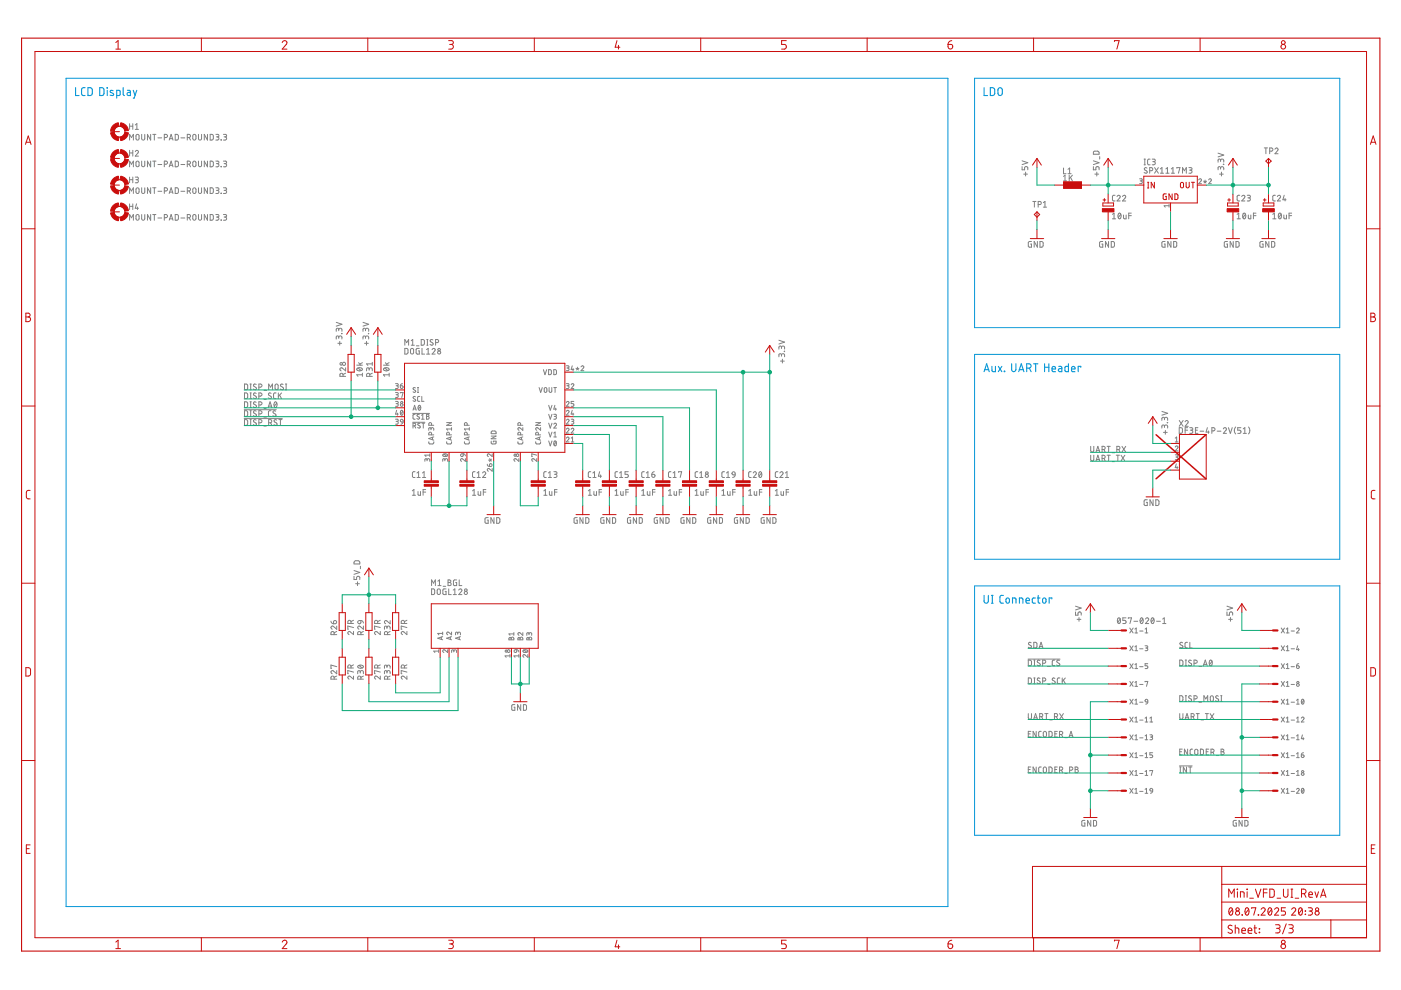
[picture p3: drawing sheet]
<svg xmlns="http://www.w3.org/2000/svg" width="297mm" height="210mm" viewBox="0 0 297 210" stroke-linecap="round" stroke-linejoin="round" font-family="sans-serif">
<path d="M14 16.6h187v175.6h-187zM206.6 16.6h77.5v52.9h-77.5zM206.6 75.1h77.5v43.5h-77.5zM206.6 124.2h77.5v52.9h-77.5z" fill="none" stroke="#0696d7" stroke-width=".21"/>
<g fill="none" stroke="#0696d7" stroke-width=".23">
<path d="M16 18.6v1.7h.8M18 18.6h-.5l-.2 .4v1l.2 .2 .5 .1M18.6 18.6h.7l.2 .3 .1 .9-.3 .4-.7 .1zM21.1 18.6h.7l.2 .3 .1 .9-.3 .4-.7 .1zM22.7 18.6l.1 .1zM22.7 19.2v1.1M24 19.2h-.5l-.2 .2 .7 .5 .1 .2-.2 .2-.6-.1M26.1 18.6v1.4l.3 .3M27 19.2h.6v.2v.9l-.5-.1-.2-.2 .1-.3 .6-.1M28.3 19.2l.3 1.1M29 19.2l-.6 1.6h-.1M208.6 18.6v1.7h.8"/>
<path d="M210 18.6h.6l.3 .3v.9l-.3 .4-.6 .1zM211.7 18.7l.3-.1 .4 .1 .1 1.1a.47 .47 0 0 1-.5 .5 .47 .47 0 0 1-.4-.5zM24.7 20.3l.6-.1 .2-.1-.1-.9h-.7v1.6M208.6 78.8l.6-1.7 .5 1.7M208.8 78.4h.8M210.3 77.7v.9l.3 .2h.5v-1.1M211.7 77.7l.7 1.1M212.4 77.7l-.7 1.1M212.9 78.7l.1 .1zM214.5 77.1v1.2a.46 .46 0 0 0 .4 .5 .46 .46 0 0 0 .5-.5v-1.2M216 78.8l.5-1.7 .6 1.7M216.1 78.4h.9"/>
<path d="M217.7 78.1h.4a.47 .47 0 0 0 .5-.5 .47 .47 0 0 0-.5-.5h-.4v1.7M218.2 78.1l.4 .7M219.1 77.1h.9M219.6 77.1v1.7M221.5 77.1v1.7M221.5 77.9h.9M222.4 77.1v1.7M223.1 78.2h.7a.38 .38 0 0 0-.3-.5 .38 .38 0 0 0-.4 .4v.6l.7 .1M224.5 77.7l.6 .2v.9l-.6-.1v-.4l.6-.2M226.5 77.1v1.7h-.5l-.2-.3v-.6l.2-.2h.5M227.2 78.2h.7a.38 .38 0 0 0-.2-.5 .38 .38 0 0 0-.5 .4l.1 .6 .6 .1M229.2 77.9v-.2h-.6v1.1"/>
<path d="M208.6 126.2v1.2a.46 .46 0 0 0 .5 .5 .46 .46 0 0 0 .4-.5v-1.2M210.2 127.9h.4M210.2 126.2h.4M210.4 126.2v1.7M212.7 126.2l-.5 .1-.2 .3v1.1l.2 .2h.5M213.4 126.9h.5l.1 .6a.37 .37 0 0 1-.4 .4 .37 .37 0 0 1-.3-.4zM214.7 127.9v-1.1l.7 .1v1M216.1 127.9v-1.1l.7 .1 .1 1M217.5 127.3h.8a.39 .39 0 0 0-.3-.5 .39 .39 0 0 0-.5 .3l.1 .7 .7 .1M219.5 126.8h-.5l-.1 .3v.7l.6 .1M219.9 126.8h.6M220.1 126.2v1.5l.4 .2"/>
<path d="M221.1 126.9h.6l.1 .6a.37 .37 0 0 1-.4 .4 .37 .37 0 0 1-.4-.4zM223 127v-.2h-.6v1.1"/>
</g>
<g fill="none" stroke="#808080" stroke-width=".21">
<path d="M27.5 26.2v1.2M27.5 29.7v-1.2l.4 .7 .4-.7v1.2M27.5 31.9v1.2M27.5 35.4v-1.2l.4 .6 .4-.6v1.2M27.5 37.5v1.3M27.5 26.8h.7M27.5 32.4h.7M27.5 38.1h.7M28.2 26.2v1.2M28.2 31.9v1.2M28.2 37.5v1.3M28.7 32.2a.33 .33 0 0 1 .4-.3 .33 .33 0 0 1 .2 .5l-.6 .7h.7"/>
<path d="M28.7 37.5l.5 .1 .1 .2v.2l-.5 .1M28.7 26.5l.3-.3v1.2M28.7 27.4h.7M29 28.6l.2-.1 .3 .2v.8l-.3 .2-.3-.2zM29 34.2h.2l.3 .2v.8l-.3 .1-.3-.1zM29 39.9l.2-.1 .3 .2v.8l-.3 .2-.3-.2zM29 38.1l.3 .1v.4l-.6 .2M30 28.5l.1 1 .2 .2 .4-.2v-1M30 34.2l.1 1 .2 .1 .4-.1v-1M30 39.8l.1 1 .2 .2 .4-.2v-1M31.9 28.5v1.2l-.6-1.2v1.2M31.9 34.2v1.2l-.6-1.2v1.2"/>
<path d="M31.9 39.8v1.2l-.6-1.2v1.2M32.4 28.5h.7M32.4 34.2h.7M32.4 39.8h.7M32.7 28.5v1.2M32.7 34.2v1.2M32.7 39.8v1.2M33.5 34.9h.8M33.5 29.2h.8M34.8 29.2l.6-.2 .1-.3-.2-.2h-.5v1.2M34.8 34.8l.6-.1 .1-.3-.2-.2h-.5v1.2M35.9 29.7l.4-1.2 .4 1.2"/>
<path d="M35.9 35.4l.4-1.2 .4 1.2M36 29.4h.6M36 35.1h.6M37.1 28.5h.5l.2 .2v.8l-.2 .2h-.5zM37.1 34.2h.5l.2 .2v.8l-.2 .1-.5 .1zM37.1 39.8h.5l.2 .2v.8l-.2 .2h-.5zM38.4 34.9h.8M38.4 29.2h.8M39.7 29.2l.6-.2v-.4l-.6-.1v1.2M39.7 34.8l.6-.1v-.4l-.6-.1v1.2M40.1 29.2l.3 .5M40.1 34.8l.3 .6"/>
<path d="M41 28.6h.4l.2 .2-.1 .7-.2 .2-.3-.1-.1-.2zM41 34.2h.4l.2 .3-.1 .7-.2 .1h-.3l-.1-.3zM41 39.9h.4l.2 .3-.1 .6-.2 .2h-.3l-.1-.3zM42.1 28.5v1l.2 .2 .4-.2v-1M42.1 34.2v1l.2 .1 .4-.1v-1M42.1 39.8v1l.2 .2 .4-.2v-1M44 28.5v1.2l-.7-1.2v1.2M44 34.2v1.2l-.7-1.2v1.2M44 39.8v1.2l-.7-1.2v1.2M44.6 28.5h.4l.2 .2v.7l-.2 .3h-.4zM44.6 34.2h.4l.2 .2v.6l-.2 .3-.4 .1zM44.6 39.8h.4l.2 .2v.7l-.2 .3h-.4z"/>
<path d="M45.8 28.5h.5l.1 .2-.1 .3h-.4M45.8 34.2h.5l.1 .2-.1 .3h-.4M45.8 39.8h.5l.1 .2v.3l-.5 .1M46.1 29l.3 .1v.3l-.2 .3h-.4M46.1 34.7l.3 .1v.4l-.6 .2M46.9 35.3h.1M46.9 29.7h.1M47.4 28.5h.5l.1 .2-.1 .3h-.4M47.4 34.2h.5l.1 .2-.1 .3h-.4M47.4 39.8h.5l.1 .2-.1 .3-.4 .1M47.7 29l.3 .1v.5l-.6 .1M47.7 34.7l.3 .1v.4l-.6 .2"/>
<path d="M216.7 35.3v.7h.5v-.4a.34 .34 0 0 1 .4-.3 .34 .34 0 0 1 .3 .3v.4M216.7 34.1l1.2 .4-1.2 .4M217 36.9h.8M217.4 36.5v.8M225.5 37.4l.3-.3v1.3M225.5 38.4h.6M225.5 35.6v1.2h.5M226.4 36.8h.7M226.4 35.9l.4-.3v1.2M226.7 37.1v1.3M227 37.6l.4 .8M227.4 37.1l-.7 .8"/>
<path d="M231.8 35.3v.7h.5v-.4a.34 .34 0 0 1 .4-.3 .34 .34 0 0 1 .3 .3v.4M231.8 34.1l1.2 .4-1.2 .4M231.9 32.1h.9l.2 .3v.3h-1.2zM232.1 36.9h.8M232.5 36.5v.8M233.2 33.2v.5M241.6 37.9h.5l.1 .2-.1 .2-.4 .1M241.9 38.4l.2 .1v.3l-.5 .1M242.6 34.9h.2M242.6 33.7h.2M242.7 33.7v1.2M243.2 35.6a.3 .3 0 0 0-.5 0 .3 .3 0 0 0 0 .4l.5 .3a.34 .34 0 0 1-.2 .4 .34 .34 0 0 1-.4-.1"/>
<path d="M243.8 36.2h.4l.2-.3-.1-.2-.5-.2v1.2M243.8 33.7l-.3 .1-.2 .2v.8l.5 .1M244.3 33.7h.4l.2 .3-.1 .2-.4 .1M244.6 34.3l.3 .2v.3l-.6 .1M244.8 35.5l.8 1.2M245.6 35.5l-.8 1.2M246 35.8l.4-.3v1.2M246 36.7h.7M247.2 36.7h.7M247.2 35.8l.3-.3v1.2M248.3 36.7h.7M248.3 35.8l.4-.3v1.2"/>
<path d="M249.5 35.7v-.2h.7l-.3 1.2M250.7 36.7v-1.2l.4 .7 .4-.7v1.2M252.1 35.5l.5 .1 .1 .2-.1 .2-.4 .1M252.4 36.1l.3 .1v.3l-.2 .2h-.4M254.1 38.1a.29 .29 0 0 1 .4-.2 .29 .29 0 0 1 .2 .5l-.6 .5h.6M255.2 38.4l.3 .1M255.5 38.2v.3M255.5 38.5l.2 .3M255.5 38.5l-.2 .3M255.8 38.4l-.3 .1M256.3 38.1a.28 .28 0 0 1 .3-.2 .28 .28 0 0 1 .2 .5l-.5 .5h.5M258.3 32.5l1.2 .4-1.2 .4"/>
<path d="M258.6 36.9h.8M258.8 35.7l.1-.3 .3-.1 .2 .2 .1 .5M258.8 35.9v-.4l-.4-.2-.1 .2v.5M258.8 34l.2-.3 .3 .1 .2 .6M258.8 34.2v-.4l-.4-.1-.1 .1v.6M259 36.5v.8M259.5 34.8h.1M268.1 31.4h.6M268.4 31.4v1.2M269.2 32l.6-.1v-.4l-.6-.1v1.2M270.3 31.6a.33 .33 0 0 1 .5-.2 .33 .33 0 0 1 .1 .5l-.6 .7h.7M27.5 41v-1.2l.4 .7 .4-.7v1.2"/>
<path d="M27.5 43.2v1.2M27.5 46.7v-1.2l.4 .7 .4-.7v1.2M27.5 43.8h.7M28.2 43.2v1.2M29 45.6l.2-.1 .3 .2v.8l-.3 .2-.3-.2zM29 43.2l-.3 1h.7M29.1 43.9v.5M30 45.5l.1 1 .2 .2 .4-.2v-1M31.9 45.5v1.2l-.6-1.2v1.2M32.4 45.5h.7M32.7 45.5v1.2M33.5 40.6h.8"/>
<path d="M33.5 46.2h.8M34.8 40.5l.6-.1v-.5l-.6-.1v1.2M34.8 46.2l.6-.2 .1-.3-.2-.2h-.5v1.2M35.9 41l.4-1.2 .4 1.2M35.9 46.7l.4-1.2 .4 1.2M36 46.4h.6M36 40.7h.6M37.1 45.5h.5l.2 .2v.8l-.2 .2h-.5zM38.4 40.6h.8M38.4 46.2h.8M39.7 40.5l.6-.1v-.5l-.6-.1v1.2M39.7 46.2l.6-.2v-.4l-.6-.1v1.2"/>
<path d="M40.1 40.5l.3 .5M40.1 46.2l.3 .5M41 45.6h.4l.2 .2-.1 .7-.2 .2-.3-.1-.1-.2zM42.1 45.5v1l.2 .2 .4-.2v-1M44 45.5v1.2l-.7-1.2v1.2M44.6 45.5h.4l.2 .2v.7l-.2 .3h-.4zM45.8 45.5h.5l.1 .2-.1 .3h-.4M46.1 40.4l.3 .1v.3l-.2 .2h-.4M46.1 46l.3 .1v.3l-.2 .3h-.4M46.9 41h.1M46.9 46.6h.1M47.4 45.5h.5l.1 .2-.1 .3h-.4"/>
<path d="M47.7 40.4l.3 .1v.4l-.6 .1M47.7 46l.3 .1v.5l-.6 .1M218.7 51.2l-.6 .2v.9l.6 .1v-.6h-.2M219 42.7h.6M219.3 42.7v1.2M219.9 51.2v1.2l-.6-1.2v1.2M220.1 43.4l.6-.2v-.4l-.6-.1v1.2M220.5 51.2h.5l.1 .2v.8l-.1 .2h-.5zM221.2 43l.4-.3v1.2M221.2 43.9h.7M233.8 51.2l-.6 .2v.9l.6 .1v-.6h-.2M235 51.2v1.2l-.6-1.2v1.2"/>
<path d="M235.6 51.2h.5l.2 .2v.8l-.2 .2h-.5zM235.9 45.4l.3-.2v1.2M235.9 46.4h.6M236.4 41.4h-.4l-.1 .3v.7l.5 .2M236.8 41.7a.33 .33 0 0 1 .5-.3 .33 .33 0 0 1 .1 .6l-.6 .6h.7M237.2 45.3l.1-.1a.6 .6 0 0 1 .4 .6 .6 .6 0 0 1-.4 .6l-.3-.6zM237.6 45.4l-.5 .7M238 41.7a.33 .33 0 0 1 .5-.3 .33 .33 0 0 1 .1 .6l-.6 .6h.7M238.2 45.6v.6l.2 .2h.4v-.8M239.3 45.7h.6M239.9 45.2h-.6v1.2M247 51.2l-.6 .2v.9l.6 .1v-.6h-.2"/>
<path d="M247.9 43.6h-1.1l.3 .3M247.9 43.3v.6M248.3 51.2v1.2l-.7-1.2v1.2M248.8 51.2h.5l.2 .2v.8l-.2 .2h-.5zM260.2 51.2l-.6 .2 .1 .9 .5 .1v-.6h-.2M261.5 51.2v1.2l-.7-1.2v1.2M262 51.2h.5l.2 .2v.8l-.2 .2h-.5zM262.3 46.4h.7M262.3 45.4l.3-.2v1.2M262.8 41.4h-.4l-.1 .3v.7l.5 .2M263.3 41.7a.33 .33 0 0 1 .4-.3 .33 .33 0 0 1 .1 .6l-.5 .6h.6M263.6 45.3l.1-.1a.6 .6 0 0 1 .4 .6 .6 .6 0 0 1-.4 .6l-.2-.6z"/>
<path d="M264.1 45.4l-.6 .7M264.4 41.4h.6l.1 .2-.1 .3-.4 .1M264.7 45.6v.7l.2 .1h.3v-.8M264.8 42l.2 .1v.4l-.6 .1M265.7 45.7h.6M266.3 45.2h-.6v1.2M267.8 51.2l-.6 .2v.9l.6 .1v-.6h-.2M269 51.2v1.2l-.6-1.2v1.2M269.6 51.2h.5l.2 .2v.8l-.2 .2h-.5zM269.9 46.4h.6M269.9 45.4l.3-.2v1.2M270.4 41.4h-.4l-.1 .3v.7l.5 .2"/>
<path d="M270.8 41.7a.33 .33 0 0 1 .5-.3 .33 .33 0 0 1 .1 .6l-.6 .6h.7M271.2 45.3l.1-.1a.6 .6 0 0 1 .4 .6 .6 .6 0 0 1-.4 .6l-.3-.6zM271.6 45.4l-.5 .7M272.2 45.6v.6l.2 .2h.4v-.8M272.3 41.4l-.3 1h.7M272.5 42.1v.5M273.3 45.7h.6M273.9 45.2h-.6v1.2M71.3 68.3l1.2 .4-1.2 .5M71.6 72.8h.8M71.8 71.5l.1-.2h.5l.1 .6M71.8 71.8v-.4l-.3-.2-.2 .2v.5"/>
<path d="M71.8 69.9l.1-.2h.5l.1 .6M71.8 70.1l-.1-.5h-.2l-.2 .1v.6M72 72.4v.8M72.4 70.8h.1M72.7 79.8l-.1-.6-.3-.1-.2 .2v.5h1.2M73.3 78v.6l-.7-.5a.33 .33 0 0 0-.5 .1 .33 .33 0 0 0 .2 .4M73.3 79.1l-.6 .3M75.6 77.4h1.2M75.6 78.2a.66 .66 0 0 1 .7-.3 .66 .66 0 0 1 .5 .5 .66 .66 0 0 1-.6 .3 .66 .66 0 0 1-.6-.5zM75.9 78l.7 .6M76 76.9l.4 .5M76.8 79.5h-1.2l.3 .3"/>
<path d="M76.8 79.1v.7M76.8 76.9l-.5 .3M77 68.3l1.2 .4-1.2 .5M77.3 72.8h.8M77.5 71.5l.2-.3 .3 .1 .2 .6M77.5 71.8v-.4l-.3-.2-.2 .2v.5M77.5 69.9l.2-.3 .3 .1 .2 .6M77.5 70.1v-.4l-.3-.1-.2 .1v.6M77.7 72.4v.8M78.2 70.7h.1M78.3 78.3l.2-.3h.3l.1 .6M78.3 78.5l-.1-.5h-.3l-.2 .2v.4"/>
<path d="M78.4 79.8l-.1-.6h-.4l-.2 .6h1.2M78.9 79.1l-.5 .3M78.9 76.8v.7M78.9 77.2h-1.2l.3 .3M81.3 77.4h1.2M81.3 78.2a.66 .66 0 0 1 .7-.3 .66 .66 0 0 1 .5 .5 .66 .66 0 0 1-.7 .3 .66 .66 0 0 1-.5-.5zM81.6 78l.6 .6M81.7 76.9l.4 .5M82.5 79.5h-1.2l.3 .3M82.5 79.1v.7M82.5 76.9l-.6 .3M85.8 73.9h.5l.2 .2v.8l-.2 .2h-.5z"/>
<path d="M85.8 73.2v-1.2l.4 .6 .4-.6v1.2M87.2 73.9h.2l.3 .2v.8l-.3 .2-.3-.2zM87.2 72.2l.3-.2v1.2M87.2 73.2h.6M88.3 73.3h.5M88.9 73.9l-.6 .1-.1 .8 .2 .3h.5v-.7h-.2M89.3 72h.5l.2 .2v.8l-.2 .2h-.5zM89.5 73.9v1.2h.5M90.4 75.1h.7M90.4 74.1l.4-.2v1.2M90.5 73.2h.2M90.5 72h.2"/>
<path d="M90.6 72v1.2M91.6 74.1a.33 .33 0 0 1 .5-.2 .33 .33 0 0 1 .1 .5l-.6 .7h.7M91.8 72.1l-.4-.1-.2 .2 .5 .5a.33 .33 0 0 1 0 .5 .33 .33 0 0 1-.5-.2M92.4 72.6l.5-.1v-.4l-.5-.1v1.2M115.2 78.4l.3 1 .4-1M116.3 78.4h.4l.2 .2v.6l-.3 .2h-.3zM117.4 78.4h.4l.2 .2v.6l-.3 .2h-.3zM120.1 77.6l.5 .1-.1 .3h-.3M120.4 78l.2 .4-.1 .2h-.4M121.3 77.6l-.2 .8h.6M121.5 78.1v.5M122.1 78.1l.3 .1"/>
<path d="M122.4 77.9v.3M122.4 78.2l.2 .2M122.4 78.2l-.2 .2M122.7 78.1l-.3 .1M123.2 77.8a.29 .29 0 0 1 .4-.2 .29 .29 0 0 1 .1 .4l-.5 .6h.6M165.1 72.1l1.2 .4-1.2 .4M165.5 76.6h.8M165.7 75.3l.1-.2h.4l.1 .5M165.7 75.5l-.1-.5h-.2l-.2 .1-.1 .5M165.7 73.7l.1-.3h.3l.2 .2v.4M165.7 73.9v-.4l-.3-.1-.2 .1-.1 .5M165.9 76.2v.8"/>
<path d="M166.3 74.5h.1M51.8 86.9h6.8M51.8 88.8h8.1M51.8 81.4h.5l.2 .2v.8l-.2 .2h-.5zM51.8 83.3h.5l.2 .2v.8l-.2 .2h-.5zM51.8 87.1h.5l.2 .2v.8l-.2 .2h-.5zM51.8 85.2h.5l.2 .2v.8l-.2 .2h-.5zM51.8 89l.7 .2v.8l-.3 .2h-.4zM53 88.3h.3M53 90.2h.3M53 81.4h.3M53 82.6h.3"/>
<path d="M53 83.3h.3M53 84.5h.3M53 87.1h.3M53 85.2h.3M53 86.4h.3M53 89h.3M53.1 81.4v1.2M53.1 83.3v1.2M53.1 85.2v1.2M53.1 87.1v1.2M53.1 89v1.2M54.3 81.5l-.4-.1-.2 .3 .5 .4a.33 .33 0 0 1 0 .6 .33 .33 0 0 1-.5-.2"/>
<path d="M54.3 83.4l-.4-.1-.2 .3 .5 .4a.33 .33 0 0 1 0 .5 .33 .33 0 0 1-.5-.2M54.3 87.2l-.4-.1-.2 .3 .6 .5a.34 .34 0 0 1-.2 .4 .34 .34 0 0 1-.4-.2M54.3 85.3l-.4-.1-.2 .3 .5 .4a.33 .33 0 0 1 0 .5 .33 .33 0 0 1-.5-.2M54.3 89.1l-.4-.1-.2 .2 .5 .5a.33 .33 0 0 1 0 .5 .33 .33 0 0 1-.5-.2M54.9 82.1l.6-.1v-.4l-.6-.2v1.2M54.9 84l.6-.1v-.5l-.6-.1v1.2M54.9 87.8l.6-.2v-.4l-.6-.1v1.2M54.9 85.9l.6-.2v-.4l-.6-.1v1.2M54.9 89.6l.6-.1v-.4l-.6-.1v1.2M55.9 90.3h.6M55.9 82.8h.6M55.9 84.6h.6"/>
<path d="M55.9 88.4h.6M55.9 86.6h.6M56.9 86.4l.4-1.2 .4 1.2M56.9 86.1h.7M57 89.6h.4l.2-.2v-.3l-.6-.1v1.2M57 82.6v-1.2l.4 .7 .4-.7v1.2M57.4 89.6l.2 .6M57.4 87.1h-.4l-.1 .3 .1 .8 .4 .1M57.5 83.4l-.4-.1-.2 .3 .5 .4a.33 .33 0 0 1 0 .5 .33 .33 0 0 1-.5-.2M58.2 85.3l.2-.1a.66 .66 0 0 1 .3 .6 .66 .66 0 0 1-.4 .6l-.2-.6zM58.4 81.5l.3-.1 .2 .2v.8l-.2 .2-.4-.2zM58.4 87.2l-.4-.1-.1 .3 .6 .5a.34 .34 0 0 1-.2 .4 .34 .34 0 0 1-.5-.2"/>
<path d="M58.5 83.3l-.4 .1-.1 .2v.7l.5 .2M58.7 89.1l-.4-.1-.2 .2 .5 .5a.3 .3 0 0 1 0 .4 .3 .3 0 0 1-.4 0l-.1-.1M58.7 85.5l-.6 .6M59 83.3v1.2M59.1 89h.7M59.3 83.8l.4 .7M59.5 89v1.2M59.7 83.3l-.7 .8M60 81.5l-.4-.1-.1 .3 .5 .4a.3 .3 0 0 1 0 .5 .3 .3 0 0 1-.5-.1h-.1M60.5 81.4h.3M60.5 82.6h.3M60.7 81.4v1.2"/>
<path d="M83.9 88.9h.3l.3 .2-.2 .2h-.3M83.9 85.1h.3l.3 .2-.2 .2-.3 .1M83.9 83.2h.4l.2 .3-.2 .2h-.3M83.9 81.3l.4 .1 .2 .2-.2 .2h-.3M84.1 87l-.2 .8h.6M84.2 89.3l.2 .2v.3l-.5 .1M84.2 85.6l.2 .1v.3l-.5 .1M84.2 83.7l.2 .1v.4l-.5 .1M84.2 81.8l.2 .1v.4l-.5 .1M84.3 87.6v.4M84.9 81.8h.3a.29 .29 0 0 1 .3 .3 .29 .29 0 0 1-.3 .3 .29 .29 0 0 1-.3-.3zM84.9 83.3l.6-.1-.3 1.1"/>
<path d="M85 88.9h.3l.2 .6-.6-.2zM85 87.1l.1-.1a.52 .52 0 0 1 .4 .5 .52 .52 0 0 1-.4 .5l-.2-.5zM85.3 81.3l-.3 .2-.1 .3M85.4 87.2l-.5 .6M85.5 89.5l-.2 .3-.3 .1M87.5 89.5h2.6M87.5 87.7h3.6M87.6 90.3l.5-.1v-.4l-.5-.1v1.1M87.6 87l.3-1.1 .3 1.1M87.7 86.7h.5M87.9 90.3l.2 .5M88 87.8l-.3 .1-.1 .2v.7l.4 .1"/>
<path d="M88.1 84.1h-.3l-.2 .2 .4 .4a.27 .27 0 0 1 0 .4 .27 .27 0 0 1-.4-.2M88.1 82.3l-.4-.1-.1 .2 .4 .4a.27 .27 0 0 1 0 .4 .27 .27 0 0 1-.4-.1M88.5 83.2h.3M88.5 82.2h.3M88.6 82.2v1M88.8 86a.53 .53 0 0 1 .4 .5 .53 .53 0 0 1-.4 .5l-.2-.5zM88.9 87.9h-.4l-.1 .2 .5 .4v.3l-.2 .1-.3-.2M89 84.1h-.4l-.1 .2 .1 .7 .4 .1M89 89.8l-.3-.1-.1 .3 .4 .3a.28 .28 0 0 1 0 .5 .28 .28 0 0 1-.5-.2M89.2 86.2l-.5 .5M89.4 88.9h.5M89.4 88.1l.2-.3v1.1"/>
<path d="M89.4 84.1v1h.5M89.5 89.7h.5M89.7 89.7v1.1M90.4 87.8l.5 .1v.3l-.2 .1 .3 .2-.2 .3-.4 .1zM90.4 88.3h.3M90.6 97.5l.3-.3 .2 .2v.4M90.6 97.7l-.1-.4h-.3l-.1 .5M90.9 93.7l.1 .3 .1 .1h.7l.2-.4M91.1 96.2v.6M91.1 96.5h-1l.2 .3M91.4 91l.1-.3h.2l.2 .1 .1 .4M91.4 91.1v-.3l-.4-.1-.1 .5"/>
<path d="M91.5 92.2l-.1-.5-.3-.1-.1 .2-.1 .4h1.1M91.5 90.2l-.1-.5-.3-.1-.1 .1-.1 .5h1.1M91.7 92.7v.5M92 92.6l-1.1 .4 1.1 .3M93.9 96.4a.59 .59 0 0 1 1 .2 .57 .57 0 0 1-.6 .2 .57 .57 0 0 1-.4-.4zM94.1 96.3l.6 .4M94.3 97.5l.4-.3 .2 .2v.4M94.3 97.7v-.4h-.3l-.1 .5M94.7 93.7v.3l.2 .1h.7l.1-.4M94.7 89.6h1l-1 .6h1M95.3 92.2l-.1-.5-.3-.1-.2 .2v.4h1M95.5 92.7v.5"/>
<path d="M95.7 91h-1l.2 .2M95.7 90.7v.5M95.7 92.6l-1 .4 1 .3M97.7 96.3l.5-.1v.4a.29 .29 0 0 1-.4 .2 .29 .29 0 0 1-.1-.5zM98.2 96.2l.4 .2 .1 .3M98.5 93.7v.3l.2 .1h.7l.1-.4M98.7 97.2v.6l-.6-.5a.29 .29 0 0 0-.5 .1 .29 .29 0 0 0 .3 .4M99.1 92.2l-.1-.4-.2-.2-.2 .1-.1 .5h1M99.1 90.2l-.1-.5-.2-.1-.2 .1-.1 .5h1M99.3 92.7v.5M99.5 90.7v.5M99.5 92.6l-1 .4 1 .3"/>
<path d="M99.5 91h-1l.2 .2M103.3 98.4l.1 .4 .4 .1M103.6 97.6h.3M103.8 98.4a.3 .3 0 0 1 .5 .1 .3 .3 0 0 1-.2 .4h-.3zM103.8 97.2l.1 .4M103.9 97.6l.3 .1M103.9 97.6l-.1 .3M104.1 93.5l.1 .6h.7l.3-.1v-.5h-.6v.2M104.1 92.5h1.1l-1.1 .5h1.1M104.2 97.3l-.3 .3M104.2 91.5l.8-.1 .2 .5h-1.1zM104.4 99.3v.6l-.6-.5a.29 .29 0 0 0-.5 .1 .29 .29 0 0 0 .2 .4"/>
<path d="M104.4 96.2v.6l-.6-.5a.29 .29 0 0 0-.5 .1 .29 .29 0 0 0 .2 .4M109.8 93.7v.3l.2 .1h.7l.1-.4M110 97.2v.6l-.6-.5a.27 .27 0 0 0-.4 0 .27 .27 0 0 0 .1 .4l.1 .1M110.4 92.2l-.1-.5-.3-.1-.2 .2v.4h1M110.4 90.2l-.1-.5-.3-.1-.2 .1v.5h1M110.6 92.7v.5M110.8 90.7v.5l-.5-.5a.28 .28 0 0 0-.5 .1 .28 .28 0 0 0 .2 .4M110.8 92.6l-1 .4 1 .3M113.6 93.7v.3l.2 .1h.7l.1-.4M113.6 89.6h1l-1 .6h1M113.8 97.2v.6l-.6-.5a.29 .29 0 0 0-.5 .1 .29 .29 0 0 0 .3 .4M113.8 96.5l-1-.3 .1 .6"/>
<path d="M114.2 92.2l-.2-.5-.4 .1v.4h1M114.3 82.2l.3 1 .4-1M114.4 92.7v.5M114.6 90.7v.5l-.6-.5a.28 .28 0 0 0-.4 .1 .28 .28 0 0 0 .2 .4M114.6 92.6l-1 .4 1 .3M115.5 82.2h.2l.3 .3v.4l-.3 .3-.3-.2zM116.3 93.5l.4 1 .3-1M116.3 91.6l.4 1 .3-1M116.3 89.7l.4 1.1 .3-1.1M116.3 87.8l.4 1.1 .3-1.1M116.3 85.9l.4 1.1 .3-1.1M116.4 82.2v.7l.2 .3 .4-.2v-.8"/>
<path d="M117.4 90a.28 .28 0 0 1 .4-.3 .28 .28 0 0 1 .1 .5l-.5 .6h.6M117.4 87.8l.5 .1 .1 .2-.1 .2h-.4M117.4 91.8l.3-.2v1M117.4 92.6h.6M117.4 82.2h.6M117.5 93.6l.1-.1a.52 .52 0 0 1 .4 .5 .52 .52 0 0 1-.4 .5l-.2-.5zM117.6 85.9l-.2 .8h.6M117.7 88.3l.2 .1 .1 .2-.2 .2-.4 .1M117.7 82.2v1M117.8 86.5v.5M117.9 93.7l-.4 .6M120.1 92.9a.28 .28 0 0 1 .4-.2 .28 .28 0 0 1 .1 .4l-.5 .6h.5"/>
<path d="M120.1 91a.28 .28 0 0 1 .4-.2 .28 .28 0 0 1 .1 .4l-.5 .6h.5M120.1 89.1v-.1a.27 .27 0 0 1 .5-.1 .27 .27 0 0 1 0 .4l-.5 .6h.5M120.1 87.2a.28 .28 0 0 1 .4-.2 .28 .28 0 0 1 .1 .5l-.5 .5h.5M120.1 85.3a.28 .28 0 0 1 .4-.2 .28 .28 0 0 1 .1 .5l-.5 .5h.5M120.1 81.3l.5 .1-.1 .4h-.3M120.4 81.8l.2 .3-.1 .2-.4 .1M121.1 91a.28 .28 0 0 1 .4-.2 .28 .28 0 0 1 .1 .4l-.5 .6h.6M121.1 88.9l.5 .1v.3h-.4M121.1 81.6a.28 .28 0 0 1 .4-.3 .28 .28 0 0 1 .1 .5l-.5 .6h.6M121.1 93.7h.6M121.1 92.9l.3-.2v1M121.3 87l-.2 .8h.6"/>
<path d="M121.4 89.3l.3 .4-.2 .2h-.4M121.5 87.6v.4M121.7 85.1h-.6v.5h.5l.1 .2-.1 .3h-.5M231.2 94.6l.1 1.1 .2 .1 .4-.1v-1.1M231.2 96.5l.1 1 .2 .2 .4-.2v-1M232.4 95.8l.4-1.2 .4 1.2M232.4 97.7l.4-1.2 .4 1.2M232.5 95.5h.6M232.5 97.4h.6M233.7 95.3l.6-.1v-.4l-.6-.2v1.2M233.7 97.2l.6-.1v-.5l-.6-.1v1.2M234.1 95.3l.2 .5"/>
<path d="M234.1 97.2l.2 .5M234.7 96.5h.7M234.7 94.6h.7M235.1 94.6v1.2M235.1 96.5v1.2M235.8 96h.5M235.8 97.9h.5M236.7 96.5h.6M236.8 95.3l.6-.1v-.4l-.6-.2v1.2M237 96.5v1.2M237.2 95.3l.2 .5M237.7 96.5l.8 1.2"/>
<path d="M237.9 94.6l.8 1.2M238.5 96.5l-.8 1.2M238.7 94.6l-.8 1.2M246.3 87.2l1.3 .4-1.3 .4M246.7 91.7h.8M246.9 90.4l.2-.3 .3 .1 .2 .6M246.9 90.6v-.3l-.4-.2-.2 .3v.4M246.9 88.8l.2-.3h.3l.2 .6M246.9 89v-.4l-.4-.1-.2 .2v.4M247.1 91.3v.8M247.6 89.6h.1M249.2 96.4h.3l.3 .3-.2 .2h-.3"/>
<path d="M249.2 94.8a.28 .28 0 0 1 .4-.2 .28 .28 0 0 1 .1 .4l-.5 .6h.6M249.2 92.9l.3-.2v1M249.2 93.7h.6M249.4 98.3l-.2 .8h.6M249.5 96.9l.2 .1v.4l-.5 .1M249.6 98.9v.5M250 90.7h.5l.2 .2v.8l-.2 .2h-.5zM250 89.2l.8 1.2M250.8 89.2l-.8 1.2M251.3 89.4a.32 .32 0 0 1 .4-.2 .32 .32 0 0 1 .1 .5l-.5 .7h.6M251.3 91.2h.5M251.8 90.7h-.5v1.2"/>
<path d="M252.2 90.7h.6l.1 .2-.1 .3h-.4M252.6 91.2l.2 .1 .1 .3-.2 .2-.5 .1M253.4 91.2h.5M254 90.7h-.6v1.2h.6M254.4 91.4h.8M256 90.7l-.3 .9h.7M256.2 91.4v.5M256.9 91.4l.6-.2 .1-.3-.2-.2h-.5v1.2M258.1 91.4h.8M259.4 90.9a.32 .32 0 0 1 .4-.2 .32 .32 0 0 1 .1 .5l-.5 .7h.6M260.5 90.7l.4 1.2 .4-1.2M262 90.5l-.3 .8 .3 .7"/>
<path d="M263.1 90.7h-.7v.5h.4a.34 .34 0 0 1 .3 .3 .34 .34 0 0 1-.3 .4h-.4M263.6 90.9l.3-.2v1.2M263.6 91.9h.7M264.7 90.5l.3 .8-.3 .7M75.2 119l.9-.1 .2 .3v.4h-1.2zM87.4 105h.7M87.4 104.1l.4-.3v1.2M88 100l-.4 .1-.2 .2 .1 .8 .5 .1M88.4 101.2h.7M88.4 100.3l.4-.3v1.2M88.6 104.2v.7l.2 .1h.4v-.8M89.6 101.2h.7"/>
<path d="M89.6 100.3l.3-.3v1.2M89.7 104.3h.6M90.3 103.8h-.6v1.2M100.2 105h.7M100.2 104.1l.3-.3v1.2M100.7 100l-.4 .1-.1 .2v.8l.5 .1M101.2 101.2h.6M101.2 100.3l.3-.3v1.2M101.4 104.2v.6l.2 .2h.3v-.8M102.3 100.3a.33 .33 0 0 1 .5-.3 .33 .33 0 0 1 .1 .6l-.6 .6h.7M102.5 104.3h.5M103 103.8h-.5v1.2"/>
<path d="M103.5 109.7l-.6 .2-.1 .8 .2 .2 .5 .1v-.7h-.2M104.7 109.7v1.3l-.6-1.3v1.3M105.3 109.7l.5 .1 .2 .2v.7l-.2 .2-.5 .1zM115.3 104.1l.3-.3v1.2M115.3 105h.7M115.8 100l-.4 .1-.1 .2v.8l.5 .1M116.3 101.2h.6M116.3 100.3l.3-.3v1.2M116.5 104.2v.7l.2 .1h.3v-.8M117.4 100h.4l.3 .2-.2 .3-.3 .1M117.6 104.3h.5M117.8 100.6l.2 .1v.4l-.6 .1"/>
<path d="M118.1 103.8h-.5v1.2M122.4 109.7l-.6 .2-.1 .8 .2 .2 .5 .1v-.7h-.2M123.6 109.7v1.3l-.6-1.3v1.3M124.2 109.7l.5 .1 .1 .2v.7l-.1 .2-.5 .1zM124.7 105h.7M124.7 104.1l.4-.3v1.2M125.3 100l-.4 .1-.2 .2 .1 .8 .5 .1M125.7 101.2h.7M125.7 100.3l.3-.3v1.2M125.9 104.2v.7l.2 .1h.4v-.8M127 104.3h.6M127.1 100l-.2 1h.6"/>
<path d="M127.3 100.7v.5M127.6 103.8h-.6v1.2M128.1 109.7l-.7 .2v.8l.2 .2 .5 .1v-.7h-.3M129.3 109.7v1.3l-.7-1.3v1.3M129.9 109.7l.4 .1 .2 .2v.6l-.2 .3-.4 .1zM130.4 105h.7M130.4 104.1l.3-.3v1.2M130.9 100l-.4 .1-.1 .2 .1 .9h.4M131.4 101.2h.6M131.4 100.3l.3-.3v1.2M131.6 104.2v.7l.2 .1h.3v-.8M132.7 104.3h.5"/>
<path d="M133.2 100h-.7v.6h.4a.34 .34 0 0 1 .3 .3 .34 .34 0 0 1-.3 .3h-.4M133.2 103.8h-.5v1.2M133.7 109.7l-.6 .2-.1 .8 .2 .2 .5 .1v-.7h-.2M135 109.7v1.3l-.7-1.3v1.3M135.5 109.7l.5 .1 .2 .2v.7l-.2 .2-.5 .1zM136.1 105h.6M136.1 104.1l.3-.3v1.2M136.6 100l-.4 .1-.1 .2v.8l.5 .1M137 101.2h.7M137 100.3l.4-.3v1.2M137.2 104.2v.6l.3 .2h.3v-.8M138.2 100.6h.4a.34 .34 0 0 1 .3 .3 .34 .34 0 0 1-.4 .3 .34 .34 0 0 1-.3-.3z"/>
<path d="M138.3 104.3h.6M138.7 100l-.4 .2-.1 .4M138.9 103.8h-.6v1.2M139.4 109.7l-.7 .2v.8l.2 .2 .5 .1v-.7h-.2M140.6 109.7v1.3l-.6-1.3v1.3M141.2 109.7l.4 .1 .2 .2v.7l-.2 .2-.4 .1zM141.7 105h.7M141.7 104.1l.4-.3v1.2M142.3 100l-.4 .1-.2 .2 .1 .8 .5 .1M142.7 101.2h.7M142.7 100.3l.3-.3v1.2M142.9 104.2v.7l.2 .1h.3v-.8"/>
<path d="M143.9 100.2v-.2h.6l-.3 1.2M144 104.3h.5M144.5 103.8h-.5v1.2M145 109.7l-.6 .2v.8l.1 .2 .5 .1v-.7h-.2M146.3 109.7v1.3l-.7-1.3v1.3M146.9 109.7l.4 .1 .2 .2v.6l-.2 .3-.4 .1zM147.4 105h.7M147.4 104.1l.3-.3v1.2M147.9 100l-.4 .1-.1 .2v.8l.5 .1M148.4 101.2h.6M148.4 100.3l.3-.3v1.2M148.6 104.2v.7l.2 .1h.3v-.8"/>
<path d="M149.7 104.3h.5M150.2 103.8h-.5v1.2M150.7 109.7l-.6 .2-.1 .8 .2 .2 .5 .1v-.7h-.2M152 109.7v1.3l-.7-1.3v1.3M152.5 109.7l.5 .1 .2 .2v.7l-.2 .2-.5 .1zM153.1 105h.6M153.1 104.1l.3-.3v1.2M153.6 100l-.4 .1-.1 .2v.8l.5 .1M154 101.2h.7M154 100.3l.4-.3v1.2M154.2 104.2v.6l.3 .2h.3v-.8M155.3 100.1h.4l.2 .6-.6-.1z"/>
<path d="M155.3 104.3h.6M155.9 100.7l-.3 .4-.3 .1M155.9 103.8h-.6v1.2M156.4 109.7l-.7 .2v.8l.2 .2 .5 .1v-.7h-.2M157.6 109.7v1.3l-.6-1.3v1.3M158.2 109.7l.4 .1 .2 .2v.7l-.2 .2-.4 .1zM158.7 105h.7M158.7 104.1l.4-.3v1.2M159.3 100l-.4 .1-.2 .2v.8l.6 .1M159.7 100.3a.33 .33 0 0 1 .5-.3 .33 .33 0 0 1 .1 .6l-.6 .6h.7M159.9 104.2v.7l.2 .1h.3v-.8M161 100.1l.2-.1a.67 .67 0 0 1 .3 .6 .67 .67 0 0 1-.4 .6l-.2-.6z"/>
<path d="M161 104.3h.5M161.5 100.3l-.6 .7M161.5 103.8h-.5v1.2M162 109.7l-.6 .2v.8l.1 .2 .5 .1v-.7h-.2M163.3 109.7v1.3l-.7-1.3v1.3M163.9 109.7l.4 .1 .2 .2v.6l-.2 .3-.4 .1zM164.4 105h.7M164.4 104.1l.3-.3v1.2M164.9 100l-.4 .1-.1 .2v.8l.5 .1M165.4 100.3a.33 .33 0 0 1 .4-.3 .33 .33 0 0 1 .1 .6l-.5 .6h.6M165.6 104.2v.7l.2 .1h.3v-.8M166.5 100.3l.4-.3v1.2"/>
<path d="M166.5 101.2h.7M166.7 104.3h.5M167.2 103.8h-.5v1.2M243.2 106l-.6 .1v.8l.1 .3h.5v-.7h-.2M244.5 106v1.2l-.7-1.2v1.2M245 106l.7 .2v.8l-.2 .1-.5 .1zM70.2 131.7l.1 .4 .4 .1M70.8 131.7a.35 .35 0 0 1 .5 .1 .35 .35 0 0 1-.2 .4h-.4zM70.8 134.6v-.5l-.2-.2-.3 .1-.1 .6h1.2M71.4 132.7v.7l-.7-.6a.33 .33 0 0 0-.5 .1 .33 .33 0 0 0 .2 .5M71.4 133.9l-.6 .3M74.4 132.2l-.1-.6h-.4l-.2 .6h1.3"/>
<path d="M75 133.9v.7l-.7-.6a.33 .33 0 0 0-.5 .1 .33 .33 0 0 0 .2 .5M75 133.1l-1.3-.4v.7h.2M75 131.5l-.6 .3M75.1 122.2v.7h.5v-.4a.34 .34 0 0 1 .3-.3 .34 .34 0 0 1 .4 .3v.4M75.1 121l1.2 .4-1.2 .4M75.4 123.8h.8M75.8 123.4v.8M75.9 131.7l.6-.1v.4a.34 .34 0 0 1-.5 .2 .34 .34 0 0 1-.1-.5zM76.4 120.1v.5M76.5 134.6l-.1-.6h-.4l-.2 .6h1.2M76.5 131.6l.3 .1 .2 .4M77 132.7v.7l-.7-.6a.34 .34 0 0 0-.5 .2 .34 .34 0 0 0 .3 .4"/>
<path d="M77 133.9l-.5 .3M80.1 132.2l-.2-.6-.2-.1-.3 .2v.5h1.2M80.6 133.9v.7l-.7-.6a.33 .33 0 0 0-.5 .1 .33 .33 0 0 0 .3 .5M80.6 133.1l-1.2-.4v.7h.1M80.6 131.5l-.5 .3M82 133.1l.2-.3h.4l.1 .6M82 133.3v-.4l-.3-.2-.2 .2v.5M82.2 134.6l-.2-.6-.2-.1-.3 .2v.5h1.2M82.7 131.6v.6l-.7-.5a.33 .33 0 0 0-.5 .1 .33 .33 0 0 0 .3 .4M82.7 133.9l-.5 .3M85.7 132.2l-.1-.6h-.4l-.1 .6h1.2M86.3 133.9v.7l-.7-.6a.33 .33 0 0 0-.5 .1 .33 .33 0 0 0 .2 .5"/>
<path d="M86.3 133.1l-1.2-.4v.7h.1M86.3 131.5l-.6 .3M91.5 124.9h.5l.1 .2v.8l-.1 .1-.5 .1zM91.5 124.2v-1.2l.4 .6 .4-.6v1.2M92.8 124.9h.3l.2 .2v.8l-.2 .1h-.3l-.1-.3zM92.8 123.2l.4-.2v1.2M92.8 124.2h.7M93 138h-1l.2 .3M93 137.8v.5M93.6 135.1v.5M93.9 134v.6M93.9 135l-1.1 .3 1.1 .4"/>
<path d="M93.9 134.3h-1.1l.2 .3M94 124.3h.5M94.6 124.9l-.7 .1v.8l.2 .2 .5 .1v-.7h-.2M94.9 137.8v.5l-.6-.5a.29 .29 0 0 0-.4 .1 .29 .29 0 0 0 .2 .4M95 123h.4l.2 .2-.3 .3 .4 .3-.2 .3-.5 .1zM95 123.5h.3M95.1 124.9v1.2h.6M95.5 135.1v.5M95.7 134v.6l-.5-.5a.29 .29 0 0 0-.5 .1 .29 .29 0 0 0 .2 .4M95.7 135l-1 .3 1 .4M96.1 126.1h.7M96.1 125.1l.3-.2v1.2"/>
<path d="M96.2 138l.1-.2h.4l.1 .5M96.2 138.2v-.3l-.2-.1-.2 .1v.4M96.8 123l-.6 .1-.1 .8 .2 .3h.5v-.7h-.2M97 134.3l.2-.2h.3l.1 .5M97 134.5v-.4l-.2-.1-.2 .2v.4M97.3 125.1a.33 .33 0 0 1 .4-.2 .33 .33 0 0 1 .1 .5l-.5 .7h.6M97.4 123v1.2h.5M97.4 135.1v.5M97.6 135l-1 .3 1 .4M107.9 135.3l.4-.1 .1 .2 .1-.3h.2l.2 .2v.4h-1zM108.1 139.1h-1l.2 .3M108.1 138.8v.6"/>
<path d="M108.4 135.4v.3M108.9 134.1v.6M108.9 134.4h-1l.2 .3M109 137.9l.6-.1v.3a.3 .3 0 0 1-.4 .2 .3 .3 0 0 1-.2-.4zM109.6 137.8l.3 .1 .1 .3M109.9 135.2h.3l.1 .2 .2-.3h.2l.1 .6h-1zM110 138.8v.6M110 139.1h-1l.2 .3M110.3 135.4v.3M110.8 134.1v.6l-.5-.5a.29 .29 0 0 0-.5 .1 .29 .29 0 0 0 .2 .4M110.9 137.9a.57 .57 0 0 1 1 .2 .57 .57 0 0 1-.6 .3 .57 .57 0 0 1-.4-.4zM111.1 137.8l.6 .5"/>
<path d="M111.8 135.2h.2l.2 .2 .2-.3h.2l.1 .6h-1zM111.9 138.8v.6l-.6-.5a.29 .29 0 0 0-.4 .1 .29 .29 0 0 0 .2 .4M112.2 134.4l.1-.2h.3l.1 .5M112.2 134.6l-.1-.4-.2-.1-.2 .1v.5M112.2 135.4v.3M218 139.7h6.7M218 140l.7 .2v.8l-.2 .1-.5 .1zM218.6 136.3l-.4-.1-.1 .3 .5 .4a.33 .33 0 0 1-.1 .5 .33 .33 0 0 1-.5-.2M219.2 136.2h.4l.2 .2v.8l-.2 .2h-.4zM219.2 140h.3M219.3 140v1.2M220.3 137.4l.4-1.2 .4 1.2"/>
<path d="M220.4 137.1h.6M223.6 140h-.4l-.1 .2v.8l.5 .2M228 129.8v.6h.6v-.4a.34 .34 0 0 1 .3-.3 .34 .34 0 0 1 .3 .3v.4M228 128.5l1.2 .4-1.2 .4M228.4 131.3h.8M228.8 130.9v.8M237.1 131.1l.1-.1a.61 .61 0 0 1 .4 .6 .61 .61 0 0 1-.4 .6l-.3-.6zM237.5 131.3l-.5 .6M238.7 131h-.6v.5h.4a.34 .34 0 0 1 .2 .4 .34 .34 0 0 1-.2 .3h-.4M239.2 131.1v-.1h.7l-.3 1.2M239.5 133.2l.7 1M239.5 136.9l.7 1.1"/>
<path d="M240.2 133.2l-.7 1M240.2 136.9l-.7 1.1M240.4 131.7h.8M240.6 133.4l.3-.2v1M240.6 137.2l.3-.3v1.1M240.6 134.2h.6M240.6 138h.6M241.6 133.8h.7M241.6 137.6h.7M241.9 131.1l.1-.1a.65 .65 0 0 1 .4 .6 .65 .65 0 0 1-.5 .6l-.2-.6zM242.3 131.3l-.5 .6M242.8 136.9l.5 .2-.1 .3h-.3"/>
<path d="M242.8 134.2h.6M242.8 133.4l.3-.2v1M242.9 131.3a.33 .33 0 0 1 .4-.3 .33 .33 0 0 1 .1 .5l-.5 .7h.6M243.1 137.4l.2 .1v.4l-.5 .1M244.2 131.1l.2-.1a.65 .65 0 0 1 .3 .6 .65 .65 0 0 1-.4 .6l-.3-.6zM244.6 131.3l-.5 .6M245.2 131.7h.8M246.5 132.2h.7M246.5 131.3l.3-.3v1.2M250.1 140h.4l.3 .2v.6l-.2 .3-.5 .1zM250.7 136.3l-.4-.1-.2 .3 .6 .4a.3 .3 0 0 1 0 .4 .3 .3 0 0 1-.5 0l-.1-.1M251.3 140h.3"/>
<path d="M251.4 140v1.2M251.8 136.2h-.4l-.2 .3 .1 .7 .5 .2M252.3 136.2v1.2h.5M260.1 129.8v.6h.6v-.4a.34 .34 0 0 1 .3-.3 .34 .34 0 0 1 .3 .3v.4M260.1 128.5l1.2 .4-1.2 .4M260.5 131.3h.8M260.9 130.9v.8M271.7 133.2l.6 1M271.7 136.9l.6 1.1M272.3 133.2l-.6 1M272.3 136.9l-.6 1.1M272.7 134.2h.6"/>
<path d="M272.7 133.4l.3-.2v1M272.7 137.2l.3-.3v1.1M272.7 138h.6M273.7 133.8h.7M273.7 137.6h.7M274.9 133.4a.28 .28 0 0 1 .4-.2 .28 .28 0 0 1 .1 .4l-.5 .6h.6M275.1 136.9l-.2 .8h.6M275.3 137.5v.5M70.8 144v-.5l-.2-.2-.3 .1-.1 .6h1.2M71.4 142.2v.7l-.7-.6a.33 .33 0 0 0-.5 .1 .33 .33 0 0 0 .2 .5M71.4 141.4l-1.2-.4v.7h.1M71.4 143.3l-.6 .3"/>
<path d="M74.4 141.6l-.1-.6h-.4l-.2 .6h1.3M75 143.3v.7l-.7-.6a.33 .33 0 0 0-.5 .1 .33 .33 0 0 0 .2 .5M75 142.5l-1.3-.3v.6h.2M75 141l-.6 .2M75.9 141.2a.66 .66 0 0 1 1.1 .3 .66 .66 0 0 1-.6 .2 .66 .66 0 0 1-.5-.5zM76.1 141.1l.7 .5M76.4 142.5l.1-.3h.3l.2 .2v.5M76.4 142.7l-.1-.4-.2-.1-.2 .1-.1 .6M76.5 144l-.1-.6h-.4l-.2 .6h1.2M77 143.3l-.5 .3M80.1 141.6l-.2-.6h-.4l-.1 .6h1.2M80.6 143.3v.7l-.7-.6a.33 .33 0 0 0-.5 .1 .33 .33 0 0 0 .3 .5"/>
<path d="M80.6 142.5l-1.2-.3v.6h.1M80.6 141l-.5 .2M82 142.5l.3-.3h.3l.1 .7M82 142.7v-.4l-.3-.1-.2 .1v.6M82 141.4l.2-.3h.4l.1 .6M82 141.5v-.3l-.3-.2-.2 .2v.5M82.2 144l-.2-.6-.2-.1-.3 .2v.5h1.2M82.7 143.3l-.5 .3M85.7 141.6l-.1-.6h-.4l-.1 .6h1.2M86.3 143.3v.7l-.7-.6a.33 .33 0 0 0-.5 .1 .33 .33 0 0 0 .2 .5M86.3 142.5l-1.2-.3v.6h.1M86.3 141l-.6 .2"/>
<path d="M109.2 149.4l-.7 .1v.8l.1 .3h.6v-.7h-.2M110.4 149.4v1.2l-.7-1.2v1.2M111 149.4h.4l.2 .2v.8l-.2 .2h-.4zM218 151.3v.9l.3 .3 .4-.2v-1M218 143.7l.5 .1 .2 .2v.7l-.2 .2h-.5zM218 155.6h.4M218.6 155.1h-.6v1.2h.6M219.2 152.5l.4-1.2 .4 1.2M219.2 141.2h.3M219.2 143.7h.3M219.2 144.9h.3M219.3 152.2h.6"/>
<path d="M219.3 143.7v1.2M219.7 155.1v1.2l-.7-1.2v1.2M220.4 152l.6-.2 .1-.2-.2-.3h-.5v1.2M220.5 143.8h-.4l-.2 .2 .5 .4a.33 .33 0 0 1 0 .6 .33 .33 0 0 1-.5-.2M220.5 140.1l-.4-.1-.2 .2 .6 .6a.34 .34 0 0 1-.2 .4 .34 .34 0 0 1-.4-.2M220.8 155.1h-.4l-.2 .2v.8l.6 .2M220.8 152l.3 .5M221.1 144.4l.6-.1v-.4l-.6-.2v1.2M221.1 140.6l.6-.1v-.4l-.6-.1v1.2M221.3 155.2l.3-.1 .3 .3-.1 .7-.2 .2-.3-.1-.1-.3zM221.5 151.3h.7M221.8 151.3v1.2"/>
<path d="M222.1 145.1h.6M222.1 141.3h.6M222.4 155.1h.5l.1 .2 .1 .6-.2 .4h-.5zM222.5 152.6h.6M223.6 152l.6-.2v-.4l-.6-.1v1.2M223.6 155.6h.4M223.7 143.8h-.4l-.2 .2 .1 .3 .4 .1a.33 .33 0 0 1-.1 .6 .33 .33 0 0 1-.4-.2M224 152l.2 .5M224.2 155.1h-.6v1.2h.6M224.6 140.1l-.4-.1-.2 .2 .7 .6a.34 .34 0 0 1-.2 .4 .34 .34 0 0 1-.5-.2M224.6 155.7l.7-.1v-.4l-.7-.1v1.2M224.7 151.3l.8 1.2"/>
<path d="M224.7 143.7l-.4 .1-.1 .2v.8l.5 .1M225 155.7l.3 .6M225.2 143.7v1.2M225.5 151.3l-.8 1.2M225.5 144.2l.4 .7M225.8 156.4h.5M225.9 143.7l-.7 .8M226.7 156.3l.4-1.2 .4 1.2M226.8 156h.6M239.5 140.7l.7 1.1M239.5 144.5l.7 1M239.5 148.3l.7 1"/>
<path d="M239.5 152l.7 1.1M239.5 155.8l.7 1M239.5 159.6l.7 1M240.2 140.7l-.7 1.1M240.2 144.5l-.7 1M240.2 148.3l-.7 1M240.2 152l-.7 1.1M240.2 155.8l-.7 1M240.2 159.6l-.7 1M240.6 140.9l.3-.2v1.1M240.6 144.7l.3-.2v1M240.6 148.5l.3-.2v1"/>
<path d="M240.6 152.3l.3-.3v1.1M240.6 156l.3-.2v1M240.6 159.8l.3-.2v1M240.6 141.8h.6M240.6 145.5h.6M240.6 149.3h.6M240.6 153.1h.6M240.6 156.8h.6M241.6 141.4h.7M241.6 145.1h.7M241.6 148.9h.7M241.6 152.7h.7"/>
<path d="M241.6 156.4h.7M242.8 152.3l.3-.3v1.1M242.8 156l.3-.2v1M242.8 159.8l.3-.2v1M242.8 144.6l.6-.1-.3 1M242.8 153.1h.6M242.8 156.8h.6M242.9 148.3h.3l.2 .5-.6-.1zM243.4 140.7h-.6v.5h.4l.2 .2-.2 .3-.4 .1M243.4 148.8l-.2 .4-.3 .1M243.8 155.8h.4l.2 .2-.1 .3h-.4M243.8 153.1h.6"/>
<path d="M243.8 152.3l.3-.3v1.1M244.1 156.3l.2 .1v.3l-.5 .1M244.4 159.6h-.6v.5h.5l.1 .2-.1 .3h-.5M250.1 151.3v1l.3 .2 .4-.2v-1M250.1 147.5h.5l.2 .2v.7l-.2 .3h-.5zM250.1 159.4h.4M250.7 158.8h-.6v1.3h.6M251.2 152.5l.5-1.2 .4 1.2M251.3 141.2h.3M251.3 147.5h.3M251.3 148.7h.3M251.4 152.2h.6"/>
<path d="M251.4 147.5v1.2M251.8 158.8v1.3l-.7-1.3v1.3M252.5 152l.6-.2v-.4l-.6-.1v1.2M252.6 147.6l-.4-.1-.2 .3 .5 .4a.33 .33 0 0 1 0 .5 .33 .33 0 0 1-.5-.2M252.6 140.1l-.4-.1-.2 .2 .6 .6a.34 .34 0 0 1-.2 .4 .34 .34 0 0 1-.4-.2M252.9 158.8l-.4 .1-.2 .2v.8l.6 .2M252.9 152l.3 .5M253.2 148.2l.6-.1v-.5l-.6-.1v1.2M253.2 140.6l.6-.1v-.4l-.6-.1v1.2M253.3 159l.3-.1 .3 .1v1h-.3l-.3-.1zM253.6 151.3h.7M253.9 151.3v1.2"/>
<path d="M254.2 148.9h.6M254.2 141.3h.6M254.5 158.8l.5 .1 .1 .1v.9l-.1 .1-.5 .1zM254.7 152.6h.5M255.1 141.2l.4-1.2 .4 1.2M255.2 140.9h.6M255.2 148.7v-1.2l.5 .7 .4-.7v1.2M255.5 151.3h.7M255.7 159.4h.4M255.9 151.3v1.2M256.3 158.8h-.6v1.3h.6M256.5 140h.2a.71 .71 0 0 1 0 1.2 .77 .77 0 0 1-.2-1.2z"/>
<path d="M256.6 151.3l.8 1.2M256.6 147.7l.3-.2 .3 .2v.8l-.2 .2-.4-.2zM256.8 159.5h.4l.2-.2-.1-.3-.5-.2v1.3M257 140.2l-.6 .7M257.2 159.5l.2 .6M257.4 151.3l-.8 1.2M258.3 147.6l-.4-.1-.2 .3 .6 .4a.33 .33 0 0 1-.1 .5 .33 .33 0 0 1-.5-.2M258.8 147.5h.3M258.8 148.7h.3M258.9 158.8l.5 .1v.4l-.2 .1 .3 .2-.1 .4-.5 .1zM258.9 159.4h.3M259 147.5v1.2"/>
<path d="M271.7 140.7l.6 1.1M271.7 144.5l.6 1M271.7 148.3l.6 1M271.7 152l.6 1.1M271.7 155.8l.6 1M271.7 159.6l.6 1M272.3 140.7l-.6 1.1M272.3 144.5l-.6 1M272.3 148.3l-.6 1M272.3 152l-.6 1.1M272.3 155.8l-.6 1M272.3 159.6l-.6 1"/>
<path d="M272.7 140.9l.3-.2v1.1M272.7 144.7l.3-.2v1M272.7 148.5l.3-.2v1M272.7 152.3l.3-.3v1.1M272.7 156l.3-.2v1M272.7 159.8l.3-.2v1M272.7 141.8h.6M272.7 145.5h.6M272.7 149.3h.6M272.7 153.1h.6M272.7 156.8h.6M273.7 141.4h.7"/>
<path d="M273.7 145.1h.7M273.7 148.9h.7M273.7 152.7h.7M273.7 156.4h.7M274.9 141.2h.3a.29 .29 0 0 1 .3 .3 .29 .29 0 0 1-.3 .2 .29 .29 0 0 1-.3-.2zM274.9 149.3h.6M274.9 148.5l.3-.2v1M274.9 152.3l.3-.3v1.1M274.9 156l.3-.2v1M274.9 159.8l.3-.2v1M274.9 153.1h.6M274.9 156.8h.6"/>
<path d="M275.4 140.7l-.4 .1-.1 .4M275.9 152.3a.28 .28 0 0 1 .4-.2 .28 .28 0 0 1 .1 .4l-.5 .6h.6M276 148.3h.1a.54 .54 0 0 1 .4 .5 .54 .54 0 0 1-.4 .5l-.2-.5zM276.1 155.8l-.2 .8h.6M276.3 156.4v.4M276.4 159.6l-.4 .1-.1 .4M276.4 148.5l-.4 .6M218 163.2h.4M218.6 162.6h-.6v1.2h.6M219.7 162.6v1.2l-.7-1.2v1.2M220.8 162.6l-.4 .1-.2 .2v.8l.6 .1M221.3 162.7l.3-.1 .3 .4-.1 .6-.2 .2h-.3l-.1-.3z"/>
<path d="M222.4 162.6h.5l.1 .2 .1 .7-.2 .3h-.5zM223.6 163.2h.4M224.2 162.6h-.6v1.2h.6M224.6 163.3l.7-.1v-.4l-.7-.2v1.2M225 163.3l.3 .5M225.8 164h.5M226.8 163.3l.6-.1v-.4l-.6-.2v1.2M227.9 162.6h.5l.2 .2-.3 .4 .3 .2-.2 .4h-.5zM227.9 163.2h.4M230 173.9l-.6 .2v1l.6 .1v-.7h-.2M231.3 173.9v1.3l-.7-1.3v1.3M231.8 173.9l.5 .1 .2 .2v.8l-.2 .1-.5 .1z"/>
<path d="M239.5 163.4l.7 1M239.5 167.2l.7 1M240.2 163.4l-.7 1M240.2 167.2l-.7 1M240.6 163.6l.3-.2v1M240.6 167.4l.3-.2v1M240.6 160.6h.6M240.6 164.4h.6M240.6 168.2h.6M241.6 160.2h.7M241.6 164h.7M241.6 167.8h.7"/>
<path d="M242.8 163.6l.3-.2v1M242.8 167.4l.3-.2v1M242.8 160.6h.6M242.8 164.4h.6M242.8 168.2h.6M243.8 163.5v-.1h.6l-.3 1M243.9 167.2h.3l.1 .1 .1 .4-.6-.1zM244.4 167.7l-.2 .3-.3 .2M250.1 162.4h2.7M250.1 163.8h.3M250.1 162.6h.3M250.3 162.6v1.2"/>
<path d="M251.6 162.6v1.2l-.7-1.2v1.2M252 162.6h.7M252.3 162.6v1.2M257.9 160.2h.5M262.1 173.9l-.6 .2v1l.6 .1v-.7h-.2M263.4 173.9v1.3l-.7-1.3v1.3M263.9 173.9l.5 .1 .2 .2v.8l-.2 .1-.5 .1zM271.7 163.4l.6 1M271.7 167.2l.6 1M272.3 163.4l-.6 1M272.3 167.2l-.6 1M272.7 163.6l.3-.2v1"/>
<path d="M272.7 167.4l.3-.2v1M272.7 160.6h.6M272.7 164.4h.6M272.7 168.2h.6M273.7 160.2h.7M273.7 164h.7M273.7 167.8h.7M274.9 167.4a.28 .28 0 0 1 .4-.2 .28 .28 0 0 1 .1 .4l-.5 .6h.6M274.9 163.6l.3-.2v1M274.9 160.6h.6M274.9 164.4h.6M275.9 160.1h.3a.29 .29 0 0 1 .3 .3 .29 .29 0 0 1-.3 .2 .29 .29 0 0 1-.3-.3z"/>
<path d="M276 167.2h.1a.54 .54 0 0 1 .4 .5 .54 .54 0 0 1-.4 .5l-.2-.5zM276.4 167.4l-.4 .6"/>
<circle cx="72.3" cy="77.1" r=".26"/>
<circle cx="72.9" cy="77.1" r=".33"/>
<circle cx="93.1" cy="74.1" r=".26"/>
<circle cx="93.1" cy="74.7" r=".33"/>
<circle cx="85.2" cy="85.9" r=".29"/>
<circle cx="85.2" cy="85.3" r=".22"/>
<circle cx="109.2" cy="96.5" r=".24"/>
<circle cx="109.7" cy="96.5" r=".28"/>
<circle cx="149.9" cy="100.9" r=".34"/>
<circle cx="149.9" cy="100.3" r=".27"/>
<circle cx="98.8" cy="125.7" r=".34"/>
<circle cx="98.8" cy="125.1" r=".27"/>
<circle cx="107.3" cy="138" r=".23"/>
<circle cx="107.8" cy="138" r=".29"/>
<circle cx="275.2" cy="144.7" r=".23"/>
<circle cx="275.2" cy="145.2" r=".29"/>
<circle cx="276.2" cy="164.1" r=".29"/>
<circle cx="276.2" cy="163.6" r=".23"/>
</g>
<g fill="none" stroke="#c90d0c" stroke-width=".21">
<path d="M7.4 10.9h282.3v187.9h-282.3zM24.6 9l.4-.4v1.8M24.6 10.4h.9M42.7 8.1v2.8M59.8 9a.49 .49 0 0 1 .7-.4 .49 .49 0 0 1 .2 .8l-.9 1h1M78 8.1v2.8M95.1 8.6h.6a.4 .4 0 0 1 .4 .4 .4 .4 0 0 1-.4 .4h-.4M95.6 9.4a.5 .5 0 0 1 .5 .5 .5 .5 0 0 1-.5 .5h-.5M113.3 8.1v2.8M130.8 8.6l-.4 1.4h1M131.1 9.6v.8M148.6 8.1v2.8"/>
<path d="M166.7 8.6h-1v.8h.6a.51 .51 0 0 1 .4 .5 .51 .51 0 0 1-.4 .5h-.6M183.9 8.1v2.8M201 9.4h.6a.5 .5 0 0 1 .4 .6 .5 .5 0 0 1-.5 .4 .5 .5 0 0 1-.5-.5zM201.8 8.6l-.5 .2-.3 .6M219.1 8.1v2.8M236.3 8.8v-.2h1l-.5 1.8M254.4 8.1v2.8M5.4 30.6l.6-1.8 .6 1.8M5.5 30.2h.9M23.5 39.2h1.8M23.5 27.9h1.8M23.5 33.6h1.8"/>
<path d="M219.9 33.6l.9 1.4M219.9 33.6l-1 1.4M219.9 33.6v1.9M223.6 39.2h1.9M225.5 38.6h3.8v1.3h-3.8zM229.3 39.2h1.9M234.9 33.6v1.9M234.9 33.6l1 1.4M234.9 33.6l-.9 1.4M240.6 39.2h1.9M242.5 37.4h11.4v5.6h-11.4zM243.3 39.9h.3"/>
<path d="M243.3 38.7h.3M243.4 38.7v1.2M244.8 38.7v1.2l-.7-1.2v1.2M250.4 38.7h.3l.2 .1v.9l-.2 .1h-.3l-.1-.3zM251.5 38.7v1l.2 .1 .4-.1v-1M252.6 38.7h.7M252.9 38.7v1.2M253.9 39.2h1.8M261.4 33.6l.9 1.4M261.4 33.6l-.9 1.4M261.4 33.6v1.9M268.9 33.6l.6 .6-.6 .5-.5-.5z"/>
<path d="M268.9 33.6v1.9M290.6 30.6l.5-1.8 .6 1.8M290.7 30.2h.9M4.6 48.5h2.8M23.5 44.9h1.8M218.4 50.6h2.9M219.3 45.5l.6-.6 .5 .6-.5 .6zM219.9 44.9v1.9M219.9 48.7v1.9M233.6 50.6h2.8M233.8 43h2.3v.7h-2.3zM233.9 42.4h.5"/>
<path d="M234.1 42.1v.6M234.9 41.1v1.9M234.9 44.9v1.9M234.9 48.7v1.9M246.8 50.6h2.8M247.3 41.1l-.7 .2v.7l.2 .3h.5v-.7h-.2M248.2 43v1.9M248.2 48.7v1.9M248.5 41.1v1.2l-.7-1.2v1.2M249.1 41.1h.3l.3 .2v.8l-.1 .2h-.5zM260 50.6h2.8M260.3 43h2.2v.7h-2.2z"/>
<path d="M260.3 42.4h.6M260.6 42.1v.6M261.4 41.1v1.9M261.4 44.9v1.9M261.4 48.7v1.9M267.5 50.6h2.9M267.8 43h2.3v.7h-2.3zM267.8 42.4h.6M268.1 42.1v.6M268.9 41.1v1.9M268.9 44.9v1.9M268.9 48.7v1.9"/>
<path d="M289.7 48.5h2.9M5.5 66.4h.5a.4 .4 0 0 1 .4 .4 .4 .4 0 0 1-.4 .4 .5 .5 0 0 1 .5 .5 .5 .5 0 0 1-.5 .5h-.5zM5.5 67.2h.5M73.8 75.1h1.3v3.8h-1.3zM74.4 69.5l1 1.4M74.4 69.5l-.9 1.4M74.4 69.5v1.9M74.4 73.2v1.9M74.4 78.9v1.9M79.4 75.1h1.4v3.8h-1.4zM80.1 69.5l.9 1.4M80.1 69.5l-.9 1.4"/>
<path d="M80.1 69.5v1.9M80.1 73.2v1.9M80.1 78.9v1.9M85.8 77h34v18.9h-34zM119.8 78.9h1.8M163.2 73.2l-.9 1.5M163.2 73.2l.9 1.5M163.2 73.2v1.9M290.6 66.4h.5a.4 .4 0 0 1 .4 .4 .4 .4 0 0 1-.4 .4 .5 .5 0 0 1 .5 .5 .5 .5 0 0 1-.5 .5h-.5zM290.6 67.2h.5M4.6 86.1h2.8M83.9 90.2h1.9"/>
<path d="M83.9 88.3h1.9M83.9 86.5h1.9M83.9 84.6h1.9M83.9 82.7h1.9M91.4 95.9v1.9M91.4 99.7v2.2M95.2 95.9v1.9M99 95.9v1.9M99 99.7v2.2M104.7 95.9v1.9M110.3 95.9v1.9M114.1 95.9v1.9"/>
<path d="M114.1 99.7v2.2M119.8 94h1.8M119.8 92.1h1.8M119.8 90.2h1.8M119.8 88.3h1.8M119.8 86.5h1.8M119.8 82.7h1.8M123.5 99.7v2.2M129.2 99.7v2.2M134.9 99.7v2.2M140.5 99.7v2.2M146.2 99.7v2.2"/>
<path d="M151.9 99.7v2.2M157.5 99.7v2.2M163.2 99.7v2.2M244.4 88.3l-.9 1.5M244.4 88.3l.9 1.5M244.4 88.3v1.9M248.2 95.9h1.9M248.2 94h1.9M248.2 97.8h1.9M248.2 99.7h1.9M250.1 92.1h5.6v9.5h-5.6zM289.7 86.1h2.9"/>
<path d="M6.4 104h-.6l-.2 .4v1.1l.2 .2 .6 .1M91.4 103.1v2.2M99 103.1v2.2M103.3 109.1h2.8M104.7 107.2v1.9M114.1 103.1v2.2M122.1 109.1h2.9M123.5 103.1v2.2M123.5 107.2v1.9M127.8 109.1h2.8M129.2 103.1v2.2M129.2 107.2v1.9"/>
<path d="M133.5 109.1h2.8M134.9 103.1v2.2M134.9 107.2v1.9M139.1 109.1h2.9M140.5 103.1v2.2M140.5 107.2v1.9M144.8 109.1h2.8M146.2 103.1v2.2M146.2 107.2v1.9M150.5 109.1h2.8M151.9 103.1v2.2M151.9 107.2v1.9"/>
<path d="M156.1 109.1h2.9M157.5 103.1v2.2M157.5 107.2v1.9M161.8 109.1h2.8M163.2 103.1v2.2M163.2 107.2v1.9M243 105.3h2.8M244.4 103.5v1.8M291.5 104h-.5l-.3 .4 .1 1.1 .2 .2 .5 .1M4.6 123.7h2.8M71.9 129.9h1.3v3.8h-1.3zM71.9 139.3h1.3v3.8h-1.3z"/>
<path d="M72.6 128v1.9M72.6 133.7v1.9M72.6 137.5v1.8M77.6 129.9h1.3v3.8h-1.3zM77.6 139.3h1.3v3.8h-1.3zM78.2 120.5v1.8M78.2 128v1.9M78.2 133.7v1.9M78.2 137.5v1.8M78.2 120.5l1 1.4M78.2 120.5l-.9 1.4M83.2 129.9h1.3v3.8h-1.3z"/>
<path d="M83.2 139.3h1.3v3.8h-1.3zM83.9 128v1.9M83.9 133.7v1.9M83.9 137.5v1.8M91.4 128h22.7v9.5h-22.7zM93.3 137.5v1.8M95.2 137.5v1.8M97.1 137.5v1.8M108.4 137.5v1.8M110.3 137.5v1.8M112.2 137.5v1.8M231.2 128l.9 1.4"/>
<path d="M231.2 128l-1 1.4M231.2 128v1.9M234.9 133.7h2.9M234.9 137.5h2.9M263.3 128v1.9M263.3 128l.9 1.4M263.3 128l-1 1.4M267.1 133.7h2.8M267.1 137.5h2.8M289.7 123.7h2.9M5.5 141.6h.6l.4 .3v1.1l-.4 .3h-.6zM72.6 143.1v1.9"/>
<path d="M78.2 143.1v1.9M83.9 143.1v1.9M108.9 148.8h2.8M110.3 146.9v1.9M234.9 141.2h2.9M234.9 145h2.9M234.9 148.8h2.9M234.9 152.5h2.9M234.9 156.3h2.9M267.1 141.2h2.8M267.1 145h2.8M267.1 148.8h2.8"/>
<path d="M267.1 152.5h2.8M267.1 156.3h2.8M290.6 141.6h.7l.3 .3v1.1l-.3 .3h-.7zM4.6 161.2h2.8M5.6 179.9h.6M6.4 179.1h-.8v1.8h.8M229.8 173.3h2.8M231.2 171.4v1.9M234.9 160.1h2.9M234.9 163.9h2.9M234.9 167.7h2.9M261.9 173.3h2.8"/>
<path d="M263.3 171.4v1.9M267.1 160.1h2.8M267.1 163.9h2.8M267.1 167.7h2.8M289.7 161.2h2.9M290.7 179.9h.6M291.5 179.1h-.8v1.8h.8M24.6 199.7l.4-.4v1.8M42.7 198.8v2.9M59.8 199.7a.49 .49 0 0 1 .7-.3 .49 .49 0 0 1 .2 .7l-.9 1h1M78 198.8v2.9M95.1 199.3h.6a.39 .39 0 0 1 .4 .4 .39 .39 0 0 1-.4 .4h-.4"/>
<path d="M113.3 198.8v2.9M130.8 199.3l-.4 1.4h1M148.6 198.8v2.9M166.7 199.3h-1v.8h.6a.51 .51 0 0 1 .4 .5 .51 .51 0 0 1-.4 .5h-.6M183.9 198.8v2.9M201.8 199.3l-.7 .4-.1 .4M219.1 198.8v2.9M236.3 199.5v-.2h1l-.5 1.8M254.4 198.8v2.9M259 195.1h30.7M259 183.7v15.1M259 191.3h30.7"/>
<path d="M259 187.5h30.7M260.5 190.2v-1.7l.6 1 .6-1v1.7M260.7 192.6l.3-.1a.94 .94 0 0 1 0 1.5 .99 .99 0 0 1-.3-1.4zM261.2 196.3l-.2-.1a.41 .41 0 0 0-.6 .1 .41 .41 0 0 0 .2 .6l.5 .3a.43 .43 0 0 1 .1 .6 .43 .43 0 0 1-.7 0l-.2-.1M261.3 192.8l-.7 .9M261.9 196.7l.6 .1 .1 .1 .1 1M261.9 196.2v1.7M262.3 188.5l.1 .1zM262.4 189.1v1.1M263 190.2v-1.1l.7 .1 .1 1M263.3 197.3h.8a.4 .4 0 0 0-.3-.5 .4 .4 0 0 0-.5 .3l.1 .7 .7 .1M263.3 194h.1z"/>
<path d="M264.1 192.6l.3-.1a.94 .94 0 0 1 0 1.5 .99 .99 0 0 1-.3-1.4zM264.4 188.5l.1 .1zM264.4 189.1v1.1M264.6 197.3h.8a.41 .41 0 0 0-.3-.5 .41 .41 0 0 0-.5 .3l.1 .7 .7 .1M264.7 192.8l-.7 .9M265 190.4h.7M265.4 192.6v-.1h.9l-.5 1.5M265.9 196.7h.5M266 196.2l.1 1.5 .3 .2M266.2 188.5l.5 1.7 .6-1.7M266.8 194h.1zM267 196.9l.1 .1z"/>
<path d="M267 197.7l.1 .1zM267.4 192.8a.43 .43 0 0 1 .6-.3 .43 .43 0 0 1 .1 .7l-.7 .8h.8M267.9 189.3h.7M268.6 188.5h-.7v1.7M269 192.6l.2-.1a.91 .91 0 0 1 0 1.5 .97 .97 0 0 1-.2-1.4zM269.2 188.5h.7l.3 .3v1.1l-.3 .3h-.7zM269.6 192.8l-.7 .9M270.2 192.8a.43 .43 0 0 1 .7-.3 .43 .43 0 0 1 .1 .7l-.8 .8h.9M270.4 196.1h.6a.38 .38 0 0 1 .4 .3 .38 .38 0 0 1-.4 .4h-.4M270.8 190.4h.7M270.9 196.8a.49 .49 0 0 1 .5 .5 .49 .49 0 0 1-.5 .5h-.5M272.1 188.5v1.3a.48 .48 0 0 0 .5 .5 .48 .48 0 0 0 .5-.5v-1.3"/>
<path d="M272.5 192.5h-.8v.7h.5a.44 .44 0 0 1 .4 .4 .44 .44 0 0 1-.4 .4h-.5M272.7 195.9l-.8 2.1M273.2 196.1h.6a.38 .38 0 0 1 .4 .3 .38 .38 0 0 1-.4 .4h-.4M273.7 188.5h.4M273.7 190.2h.4M273.7 196.8a.49 .49 0 0 1 .5 .5 .49 .49 0 0 1-.5 .5h-.5M273.9 192.8a.43 .43 0 0 1 .6-.3 .43 .43 0 0 1 .1 .7l-.7 .8h.8M273.9 188.5v1.7M274.6 190.4h.8M275.5 192.6l.2-.1a.91 .91 0 0 1 0 1.5 .97 .97 0 0 1-.2-1.4zM275.9 189.5h.5a.49 .49 0 0 0 .5-.5 .49 .49 0 0 0-.5-.5h-.5v1.7M276.1 192.8l-.7 .9"/>
<path d="M276.5 189.5l.4 .7M276.7 193.1l.1 .1zM276.7 193.8l.1 .1zM277.4 192.5h.7l.2 .2-.2 .4-.5 .1M277.5 189.7h.8a.4 .4 0 0 0-.3-.6 .4 .4 0 0 0-.5 .4l.1 .7h.7M277.8 193.2a.43 .43 0 0 1 .5 .4 .43 .43 0 0 1-.5 .4h-.4M278.8 189.1l.4 1.1 .3-1.1M280 190.2l.6-1.7 .5 1.7M280.1 189.8h.9M282.2 195.1v3.7M289.7 183.7h-70.8v15.1M24.6 201.1h.9"/>
<path d="M95.6 200.1a.5 .5 0 0 1 .5 .5 .5 .5 0 0 1-.5 .5h-.5M131.1 200.3v.8M201 200.1h.6a.51 .51 0 0 1 .4 .6 .51 .51 0 0 1-.5 .4 .51 .51 0 0 1-.5-.5z"/>
<circle cx="272.1" cy="9" r=".4"/>
<circle cx="272.1" cy="9.9" r=".5"/>
<circle cx="25.3" cy="27.9" r="1.14"/>
<circle cx="25.3" cy="33.6" r="1.14"/>
<circle cx="25.3" cy="39.2" r="1.14"/>
<circle cx="25.3" cy="44.9" r="1.14"/>
<circle cx="262.4" cy="193.6" r=".44"/>
<circle cx="262.4" cy="192.8" r=".35"/>
<circle cx="272.1" cy="199.7" r=".4"/>
<circle cx="279.2" cy="192.8" r=".35"/>
<circle cx="279.3" cy="193.6" r=".44"/>
<circle cx="272.1" cy="200.6" r=".5"/>
</g>
<path d="M4.6 8.1h288v193.6h-288z" fill="none" stroke="#c90d0c" stroke-width=".23"/>
<g fill="none" stroke="#c90d0c" stroke-width=".47">
<path d="M237.8 133.7h.9M237.8 137.5h.9M269.9 133.7h.9M269.9 137.5h.9M237.8 141.2h.9M237.8 145h.9M237.8 148.8h.9M237.8 152.5h.9M237.8 156.3h.9M269.9 141.2h.9M269.9 145h.9M269.9 148.8h.9"/>
<path d="M269.9 152.5h.9M269.9 156.3h.9M237.8 160.1h.9M237.8 163.9h.9M237.8 167.7h.9M269.9 160.1h.9M269.9 163.9h.9M269.9 167.7h.9"/>
</g>
<g fill="#c90d0c" stroke="#c90d0c" stroke-width=".21">
<path d="M225.5 38.6h3.8v1.3h-3.8z"/>
<path d="M233.7 44.2h2.5v.7h-2.5z"/>
<path d="M260.2 44.2h2.4v.7h-2.4z"/>
<path d="M112.6 102.7h3v.4h-3z"/>
<path d="M112.6 101.9h3v.4h-3z"/>
<path d="M97.5 102.7h3v.4h-3z"/>
<path d="M97.5 101.9h3v.4h-3z"/>
<path d="M89.9 102.7h3v.4h-3z"/>
<path d="M89.9 101.9h3v.4h-3z"/>
<path d="M122 102.7h3.1v.4h-3.1z"/>
<path d="M122 101.9h3.1v.4h-3.1z"/>
<path d="M127.7 102.7h3v.4h-3z"/>
<path d="M127.7 101.9h3v.4h-3z"/>
<path d="M133.4 102.7h3v.4h-3z"/>
<path d="M133.4 101.9h3v.4h-3z"/>
<path d="M139 102.7h3v.4h-3z"/>
<path d="M139 101.9h3v.4h-3z"/>
<path d="M144.7 102.7h3v.4h-3z"/>
<path d="M144.7 101.9h3v.4h-3z"/>
<path d="M150.4 102.7h3v.4h-3z"/>
<path d="M150.4 101.9h3v.4h-3z"/>
<path d="M156 102.7h3v.4h-3z"/>
<path d="M156 101.9h3v.4h-3z"/>
<path d="M161.7 102.7h3v.4h-3z"/>
<path d="M161.7 101.9h3v.4h-3z"/>
<path d="M267.7 44.2h2.5v.7h-2.5z"/>
</g>
<g fill="#c90d0c" stroke="#c90d0c" stroke-width=".21">
<path d="M25.6 26a1.84 1.84 0 0 1 1.6 1.7l-.7 .1-.3-.7-.7-.3z" fill-rule="evenodd"/>
<path d="M24 26.6l1.1-.6 .1 .8-.7 .3-.3 .7-.7-.1z" fill-rule="evenodd"/>
<path d="M23.5 28.2l.7-.1 .3 .6 .7 .4-.1 .7a1.89 1.89 0 0 1-1.6-1.6z" fill-rule="evenodd"/>
<path d="M25.5 29.1l.7-.4 .3-.6 .7 .1a1.84 1.84 0 0 1-1.6 1.6z" fill-rule="evenodd"/>
<path d="M25.6 31.7a1.84 1.84 0 0 1 1.6 1.7h-.7l-.3-.6-.7-.4z" fill-rule="evenodd"/>
<path d="M24 32.2l1.1-.5 .1 .7-.7 .4-.3 .6h-.7z" fill-rule="evenodd"/>
<path d="M23.5 33.8l.7-.1 .3 .7 .7 .3-.1 .8a1.89 1.89 0 0 1-1.6-1.7z" fill-rule="evenodd"/>
<path d="M25.5 34.7l.7-.3 .3-.7 .7 .1a1.84 1.84 0 0 1-1.6 1.7z" fill-rule="evenodd"/>
<path d="M25.6 37.4a1.89 1.89 0 0 1 1.6 1.6l-.7 .1-.3-.7-.7-.3z" fill-rule="evenodd"/>
<path d="M24 37.9l1.1-.5 .1 .7-.7 .3-.3 .7-.7-.1z" fill-rule="evenodd"/>
<path d="M23.5 39.5l.7-.1 .3 .7 .7 .3-.1 .7a1.95 1.95 0 0 1-1.6-1.6z" fill-rule="evenodd"/>
<path d="M25.5 40.4l.7-.3 .3-.7 .7 .1a1.89 1.89 0 0 1-1.6 1.6z" fill-rule="evenodd"/>
<path d="M25.6 43a1.84 1.84 0 0 1 1.6 1.7l-.7 .1-.3-.7-.7-.3z" fill-rule="evenodd"/>
<path d="M24 43.6l1.1-.6 .1 .8-.7 .3-.3 .7-.7-.1z" fill-rule="evenodd"/>
<path d="M23.5 45.1h.7l.3 .6 .7 .4-.1 .7a1.89 1.89 0 0 1-1.6-1.7z" fill-rule="evenodd"/>
<path d="M25.5 46.1l.7-.4 .3-.6h.7a1.84 1.84 0 0 1-1.6 1.7z" fill-rule="evenodd"/>
</g>
<path d="M245.1 92.2l10.6 9.3M255.7 92.2l-10.6 9.3" fill="none" stroke="#c90d0c" stroke-width=".32"/>
<g fill="none" stroke="#0dab76" stroke-width=".21">
<path d="M219.9 35.5v3.7h3.7M231.2 39.2h9.4M234.9 35.5v5.6M255.7 39.2h13.2M261.4 35.5v5.6M268.9 35.5v5.6M219.9 46.8v1.9M234.9 46.8v1.9M248.2 44.9v3.8M261.4 46.8v1.9M268.9 46.8v1.9M74.4 71.4v1.8"/>
<path d="M80.1 71.4v1.8M121.6 78.9h41.6M157.5 78.9v20.8M163.2 75.1v24.6M51.8 82.7h32.1M51.8 84.6h32.1M51.8 88.3h32.1M51.8 86.5h32.1M51.8 90.2h32.1M74.4 80.8v7.5M80.1 80.8v5.7M91.4 97.8v1.9"/>
<path d="M95.2 97.8v9.4M99 97.8v1.9M104.7 97.8v9.4M110.3 97.8v9.4h3.8v-1.9M114.1 97.8v1.9M121.6 94h1.9v5.7M121.6 92.1h7.6v7.6M121.6 90.2h13.3v9.5M121.6 88.3h18.9v11.4M121.6 86.5h24.6v13.2M121.6 82.7h30.3v17M231.2 95.9h17"/>
<path d="M231.2 97.8h17M244.4 90.2v3.8h3.8M248.2 99.7h-3.8v3.8M91.4 105.3v1.9h7.6v-1.9M123.5 105.3v1.9M129.2 105.3v1.9M134.9 105.3v1.9M140.5 105.3v1.9M146.2 105.3v1.9M151.9 105.3v1.9M157.5 105.3v1.9M163.2 105.3v1.9"/>
<path d="M72.6 128v-1.9h11.3v1.9M72.6 135.6v1.9M78.2 122.3v5.7M78.2 135.6v1.9M83.9 135.6v1.9M93.3 139.3v7.6h-9.4v-1.9M95.2 139.3v9.5h-17v-3.8M97.1 139.3v11.4h-24.5v-5.7M108.4 139.3v5.7h3.8v-5.7M110.3 139.3v7.6M218 137.5h16.9M231.2 129.9v3.8h3.7"/>
<path d="M250.1 137.5h17M263.3 129.9v3.8h3.8M218 156.3h16.9M218 145h16.9M218 152.5h16.9M218 141.2h16.9M234.9 148.8h-3.7v22.6M250.1 148.8h17M250.1 152.5h17M250.1 141.2h17M263.3 156.3h3.8M267.1 145h-3.8v26.4"/>
<path d="M218 163.9h16.9M231.2 167.7h3.7M231.2 160.1h3.7M250.1 160.1h17M250.1 163.9h17M263.3 167.7h3.8"/>
</g>
<g fill="#0dab76" stroke="#0dab76" stroke-width=".21">
<circle cx="231.2" cy="167.7" r=".38"/>
<circle cx="231.2" cy="160.1" r=".38"/>
<circle cx="263.3" cy="167.7" r=".38"/>
<circle cx="263.3" cy="156.3" r=".38"/>
<circle cx="110.3" cy="145" r=".38"/>
<circle cx="261.4" cy="39.2" r=".38"/>
<circle cx="268.9" cy="39.2" r=".38"/>
<circle cx="157.5" cy="78.9" r=".38"/>
<circle cx="163.2" cy="78.9" r=".38"/>
<circle cx="74.4" cy="88.3" r=".38"/>
<circle cx="80.1" cy="86.5" r=".38"/>
<circle cx="95.2" cy="107.2" r=".38"/>
<circle cx="234.9" cy="39.2" r=".38"/>
<circle cx="78.2" cy="126.1" r=".38"/>
</g>
</svg>
